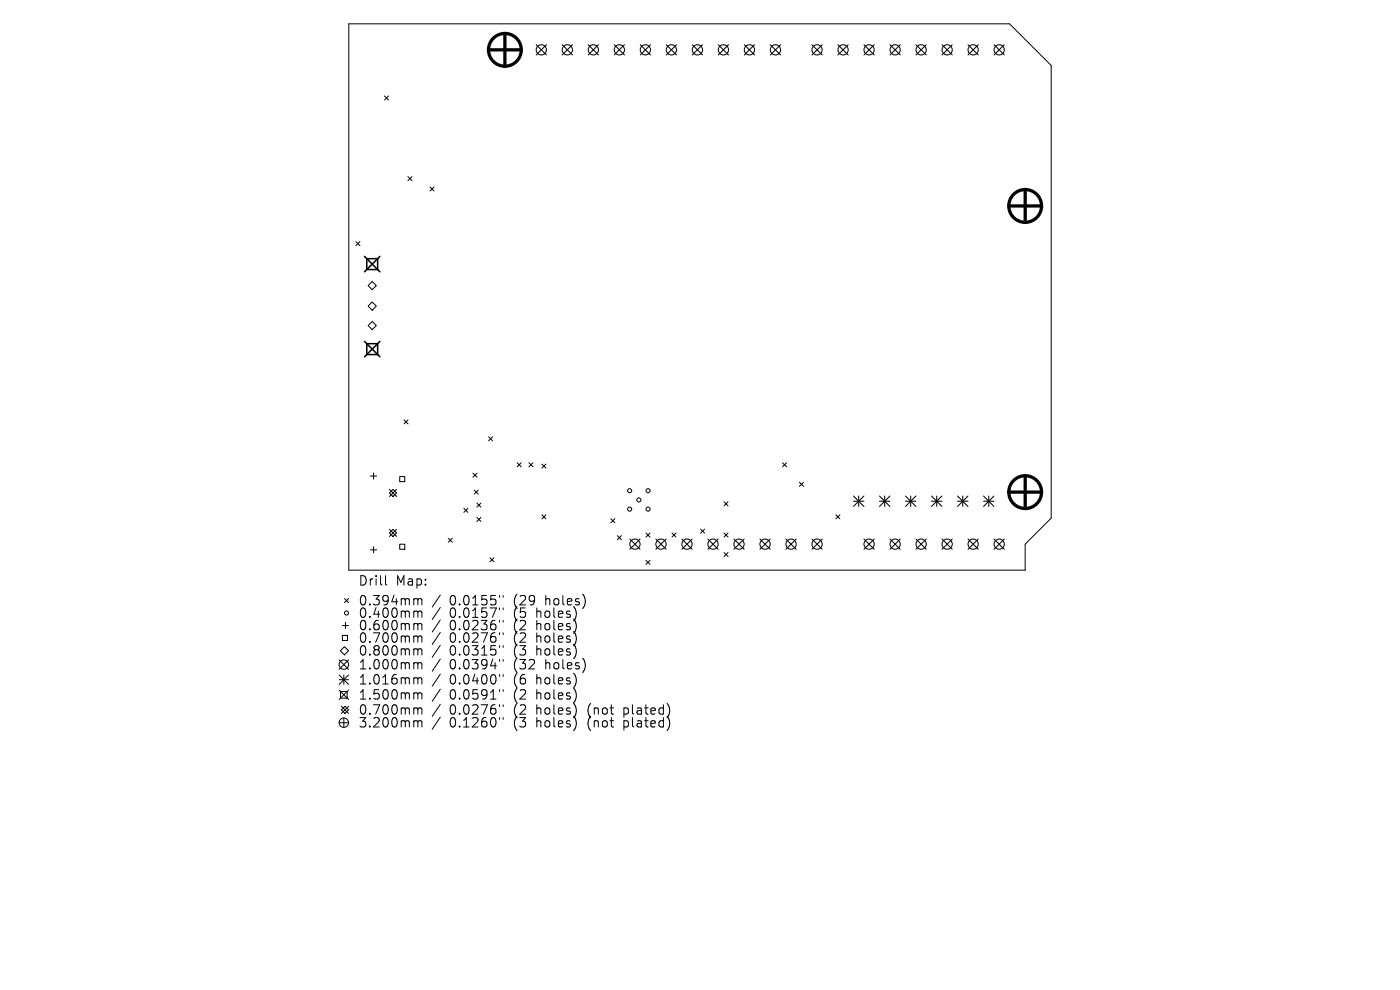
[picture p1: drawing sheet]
<svg xmlns="http://www.w3.org/2000/svg" width="297mm" height="210mm" viewBox="0 0 297 210" stroke-linecap="round" stroke-linejoin="round" font-family="sans-serif">
<defs><g id="words">
<g font-size="2.8">
<text x="75.9" y="124.5">Drill</text>
<text x="84" y="124.5">Map:</text>
<text x="75.9" y="128.7">0.394mm</text>
<text x="75.9" y="131.3">0.400mm</text>
<text x="95.4" y="128.7">0.0155&quot;</text>
<text x="95.4" y="131.3">0.0157&quot;</text>
<text x="109.1" y="128.7">(29</text>
<text x="109.1" y="131.3">(5</text>
<text x="114.1" y="131.3">holes)</text>
<text x="116" y="128.7">holes)</text>
<text x="75.9" y="134">0.600mm</text>
<text x="75.9" y="136.6">0.700mm</text>
<text x="95.4" y="134">0.0236&quot;</text>
<text x="95.4" y="136.6">0.0276&quot;</text>
<text x="109.1" y="134">(2</text>
<text x="109.1" y="136.6">(2</text>
<text x="114.1" y="134">holes)</text>
<text x="114.1" y="136.6">holes)</text>
<text x="75.9" y="139.3">0.800mm</text>
<text x="75.9" y="142.3">1.000mm</text>
<text x="95.4" y="139.3">0.0315&quot;</text>
<text x="95.4" y="142.3">0.0394&quot;</text>
<text x="109.1" y="139.3">(3</text>
<text x="109.1" y="142.3">(32</text>
<text x="114.1" y="139.3">holes)</text>
<text x="116" y="142.3">holes)</text>
<text x="75.9" y="145.5">1.016mm</text>
<text x="75.9" y="148.7">1.500mm</text>
<text x="95.4" y="145.5">0.0400&quot;</text>
<text x="95.4" y="148.7">0.0591&quot;</text>
<text x="109.1" y="145.5">(6</text>
<text x="109.1" y="148.7">(2</text>
<text x="114.1" y="145.5">holes)</text>
<text x="114.1" y="148.7">holes)</text>
<text x="75.9" y="151.9">0.700mm</text>
<text x="75.9" y="154.6">3.200mm</text>
<text x="95.4" y="151.9">0.0276&quot;</text>
<text x="95.4" y="154.6">0.1260&quot;</text>
<text x="109.1" y="151.9">(2</text>
<text x="109.1" y="154.6">(3</text>
<text x="114.1" y="151.9">holes)</text>
<text x="114.1" y="154.6">holes)</text>
<text x="125.1" y="151.9">(not</text>
<text x="125.1" y="154.6">(not</text>
<text x="133" y="151.9">plated)</text>
<text x="133" y="154.6">plated)</text>
</g>
</g></defs>
<g fill="none" stroke="#000" stroke-width=".21">
<path d="M74 5.1h140.2l8.8 8.8v96l-5.5 5.5v5.5h-143.5zM81.6 20.4l.8 .8M82.4 20.4l-.8 .8M86.5 37.5l.9 .8M87.4 37.5l-.9 .8M91.2 39.7l.9 .8M92.1 39.7l-.9 .8M75.5 51.3l.9 .8M76.4 51.3l-.9 .8M78.1 60.6l.9-.9 .8 .9-.8 .9zM78.1 64.9l.9-.8 .8 .8-.8 .9zM78.1 69.1l.9-.9 .8 .9-.8 .8z"/>
<path d="M85.7 89.1l.9 .8M86.6 89.1l-.9 .8M103.6 92.7l.9 .8M104.5 92.7l-.9 .8M109.7 98.2l.9 .8M110.6 98.2l-.9 .8M112.2 98.2l.9 .8M113.1 98.2l-.9 .8M115 98.4l.8 .9M115.8 98.4l-.8 .9M166 98.2l.9 .8M166.9 98.2l-.9 .8"/>
<path d="M78.6 101h1.3M78.6 116.6h1.3M79.3 100.3v1.3M79.3 116v1.3M82.6 104.6l.8-.8 .7 .8-.7 .7zM82.6 103.8l1.5 1.5M82.6 112.3l1.5 1.5M83.4 112.3l.7 .7-.7 .8-.8-.8zM84.1 103.8l-1.5 1.5M84.1 112.3l-1.5 1.5M84.8 101.1h1.1v1.1h-1.1zM84.8 115.4h1.1v1.1h-1.1z"/>
<path d="M95.1 114.2l.8 .8M95.9 114.2l-.8 .8M98.4 107.8l.9 .9M99.3 107.8l-.9 .9M100.3 100.4l.9 .8M100.6 104l.9 .8M101.2 106.7l.8 .9M101.2 109.8l.8 .8M101.2 100.4l-.9 .8M101.5 104l-.9 .8M102 106.7l-.8 .9M102 109.8l-.8 .8"/>
<path d="M103.9 118.3l.9 .9M104.8 118.3l-.9 .9M115 109.2l.8 .9M115.8 109.2l-.8 .9M129.6 110l.8 .9M130.4 110l-.8 .9M131 113.6l.8 .9M131.8 113.6l-.8 .9M137 113.1l.9 .8M137 118.9l.9 .8M137.9 113.1l-.9 .8M137.9 118.9l-.9 .8"/>
<path d="M142.6 113.1l.8 .8M143.4 113.1l-.8 .8M148.6 112.2l.9 .9M149.5 112.2l-.9 .9M153.6 117.2l.8 .9M153.6 106.4l.8 .9M153.6 113.1l.8 .8M154.4 106.4l-.8 .9M154.4 113.1l-.8 .8M154.4 117.2l-.8 .9M169.6 102.3l.9 .9M170.5 102.3l-.9 .9"/>
<path d="M177.3 109.2l.9 .9M178.2 109.2l-.9 .9M71.9 140l2 2M72.2 138l.9-.8 .8 .8-.8 .9zM72.6 132.7h1.3M72.6 134.8h1.1v1.1h-1.1zM73.1 127l.8 .8M73.3 132v1.3M73.9 127l-.8 .8M73.9 140l-2 2M81.8 122.1v1.7l.3 .3M88.1 127l.5 .1v.2"/>
<path d="M88.1 129.6h.3l.2 .3M88.1 132.3h.3l.2 .3M88.1 134.9h.3l.2 .3M88.1 137.6h.3l.2 .3M88.6 127.3l.3-.3 .5 .1 .1 1.2M88.6 127.3v1M88.6 129.9v1.1M88.6 132.6v1M88.6 135.2v1M88.6 137.9v1.1M88.6 129.9l.3-.3 .5 .1 .1 1.3M88.6 132.6l.3-.3 .5 .1 .1 1.2"/>
<path d="M88.6 135.2l.3-.3 .5 .1 .1 1.2M88.6 137.9l.3-.3 .5 .1 .1 1.3M93.4 126.2l-1.7 2.6M93.4 128.9l-1.7 2.5M93.4 131.5l-1.7 2.6M93.4 134.1l-1.7 2.6M93.4 136.9l-1.7 2.5M93.4 139.8l-1.7 2.6M106 126.3v.4M106 129v.3M106 131.6v.4M106 134.2v.4"/>
<path d="M106 137v.3M106 139.9v.4M106.7 126.3v.4M106.7 129v.3M106.7 131.6v.4M106.7 134.2v.4M106.7 137v.3M106.7 139.9v.4M71.9 143.2l2 2M71.9 144.2h2M71.9 146.4l2 2M71.9 153.3h2"/>
<path d="M72.2 146.7h1.4v1.4h-1.4zM72.4 150.6l.8-.8 .7 .8-.7 .7zM72.4 149.8l1.5 1.5M72.9 143.2v2M72.9 152.3v2M73.9 143.2l-2 2M73.9 146.4l-2 2M73.9 149.8l-1.5 1.5M88.1 140.6l.5 .1v.2M88.1 143.8l.5 .1v.2M88.1 147l.5 .1v.2M88.1 150.2l.5 .1v.2"/>
<path d="M88.1 152.9l.5 .1v.2M88.6 140.9v1M88.6 144.1v1M88.6 147.3v1M88.6 150.5v1M88.6 153.2v1M88.6 140.9l.3-.3 .5 .1 .1 1.2M88.6 144.1l.3-.3 .5 .1 .1 1.2M88.6 147.3l.3-.3 .5 .1 .1 1.2M88.6 150.5l.3-.3 .5 .1 .1 1.2M88.6 153.2l.3-.3 .5 .1 .1 1.2M93.4 143l-1.7 2.6"/>
<path d="M93.4 146.2l-1.7 2.6M93.4 149.4l-1.7 2.6M93.4 152.1l-1.7 2.6M106 143.1v.4M106 146.3v.4M106 149.5v.4M106 152.2v.4M106.7 143.1v.4M106.7 146.3v.4M106.7 149.5v.4M106.7 152.2v.4"/>
<circle cx="133.6" cy="104.1" r=".43"/>
<circle cx="133.6" cy="108" r=".43"/>
<circle cx="135.5" cy="106" r=".43"/>
<circle cx="137.5" cy="104.1" r=".43"/>
<circle cx="137.5" cy="108" r=".43"/>
<circle cx="73.5" cy="130" r=".43"/>
<circle cx="72.9" cy="141" r="1"/>
<circle cx="72.9" cy="153.3" r="1"/>
</g>
<g fill="none" stroke="#000" stroke-width=".22">
<path d="M113.7 9.5l2.2 2.2M115.9 9.5l-2.2 2.2M119.3 9.5l2.1 2.2M121.4 9.5l-2.1 2.2M124.8 9.5l2.2 2.2M127 9.5l-2.2 2.2M130.3 9.5l2.2 2.2M132.5 9.5l-2.2 2.2M135.8 9.5l2.2 2.2M138 9.5l-2.2 2.2M141.3 9.5l2.2 2.2M143.5 9.5l-2.2 2.2"/>
<path d="M146.9 9.5l2.1 2.2M149 9.5l-2.1 2.2M152.4 9.5l2.2 2.2M154.6 9.5l-2.2 2.2M157.9 9.5l2.2 2.2M160.1 9.5l-2.2 2.2M163.4 9.5l2.2 2.2M165.6 9.5l-2.2 2.2M172.2 9.5l2.2 2.2M174.4 9.5l-2.2 2.2M177.8 9.5l2.1 2.2M179.9 9.5l-2.1 2.2"/>
<path d="M183.3 9.5l2.2 2.2M185.5 9.5l-2.2 2.2M188.8 9.5l2.2 2.2M191 9.5l-2.2 2.2M194.3 9.5l2.2 2.2M196.5 9.5l-2.2 2.2M199.8 9.5l2.2 2.2M202 9.5l-2.2 2.2M205.4 9.5l2.1 2.2M207.5 9.5l-2.1 2.2M210.9 9.5l2.2 2.2M213.1 9.5l-2.2 2.2"/>
<path d="M133.6 114.3l2.2 2.2M135.8 114.3l-2.2 2.2M139.1 114.3l2.2 2.2M141.3 114.3l-2.2 2.2M144.7 114.3l2.1 2.2M146.8 114.3l-2.1 2.2M150.2 114.3l2.1 2.2M152.3 114.3l-2.1 2.2M155.7 114.3l2.2 2.2M157.9 114.3l-2.2 2.2M161.2 114.3l2.2 2.2M163.4 114.3l-2.2 2.2"/>
<path d="M166.7 114.3l2.2 2.2M168.9 114.3l-2.2 2.2M172.2 114.3l2.2 2.2M174.4 114.3l-2.2 2.2M181.1 105.2l2.2 2.2M181.1 106.3h2.2M182.2 105.2v2.2M183.3 105.2l-2.2 2.2M183.3 114.3l2.2 2.2M185.5 114.3l-2.2 2.2M186.6 106.3h2.2M186.6 105.2l2.2 2.2"/>
<path d="M187.7 105.2v2.2M188.8 105.2l-2.2 2.2M188.8 114.3l2.2 2.2M191 114.3l-2.2 2.2M192.1 106.3h2.2M192.1 105.2l2.2 2.2M193.2 105.2v2.2M194.3 105.2l-2.2 2.2M194.3 114.3l2.2 2.2M196.5 114.3l-2.2 2.2M197.6 106.3h2.2M197.6 105.2l2.2 2.2"/>
<path d="M198.7 105.2v2.2M199.8 105.2l-2.2 2.2M199.8 114.3l2.2 2.2M202 114.3l-2.2 2.2M203.1 106.3h2.2M203.1 105.2l2.2 2.2M204.2 105.2v2.2M205.3 105.2l-2.2 2.2M205.4 114.3l2.1 2.2M207.5 114.3l-2.1 2.2M208.7 106.3h2.2M208.7 105.2l2.2 2.2"/>
<path d="M209.8 105.2v2.2M210.9 105.2l-2.2 2.2M210.9 114.3l2.2 2.2M213.1 114.3l-2.2 2.2"/>
<circle cx="114.8" cy="10.6" r="1.09"/>
<circle cx="120.4" cy="10.6" r="1.09"/>
<circle cx="125.9" cy="10.6" r="1.09"/>
<circle cx="131.4" cy="10.6" r="1.09"/>
<circle cx="136.9" cy="10.6" r="1.09"/>
<circle cx="142.4" cy="10.6" r="1.09"/>
<circle cx="147.9" cy="10.6" r="1.09"/>
<circle cx="153.5" cy="10.6" r="1.09"/>
<circle cx="159" cy="10.6" r="1.09"/>
<circle cx="164.5" cy="10.6" r="1.09"/>
<circle cx="173.3" cy="10.6" r="1.09"/>
<circle cx="178.9" cy="10.6" r="1.09"/>
<circle cx="184.4" cy="10.6" r="1.09"/>
<circle cx="189.9" cy="10.6" r="1.09"/>
<circle cx="195.4" cy="10.6" r="1.09"/>
<circle cx="200.9" cy="10.6" r="1.09"/>
<circle cx="206.4" cy="10.6" r="1.09"/>
<circle cx="212" cy="10.6" r="1.09"/>
<circle cx="134.7" cy="115.4" r="1.09"/>
<circle cx="140.2" cy="115.4" r="1.09"/>
<circle cx="145.7" cy="115.4" r="1.09"/>
<circle cx="151.3" cy="115.4" r="1.09"/>
<circle cx="156.8" cy="115.4" r="1.09"/>
<circle cx="162.3" cy="115.4" r="1.09"/>
<circle cx="167.8" cy="115.4" r="1.09"/>
<circle cx="173.3" cy="115.4" r="1.09"/>
<circle cx="184.4" cy="115.4" r="1.09"/>
<circle cx="189.9" cy="115.4" r="1.09"/>
<circle cx="195.4" cy="115.4" r="1.09"/>
<circle cx="200.9" cy="115.4" r="1.09"/>
<circle cx="206.4" cy="115.4" r="1.09"/>
<circle cx="212" cy="115.4" r="1.09"/>
</g>
<path d="M77.3 54.4l3.3 3.3M77.8 54.9h2.3v2.3h-2.3zM80.6 54.4l-3.3 3.3M77.3 72.4l3.3 3.3M77.8 72.9h2.3v2.3h-2.3zM80.6 72.4l-3.3 3.3" fill="none" stroke="#000" stroke-width=".33"/>
<g fill="none" stroke="#000" stroke-width=".7">
<path d="M103.6 10.6h7M107.1 7.1v6.9M214 43.7h7M217.5 40.2v7M214 104.4h7M217.5 100.9v7"/>
<circle cx="107.1" cy="10.6" r="3.5"/>
<circle cx="217.5" cy="43.7" r="3.5"/>
<circle cx="217.5" cy="104.4" r="3.5"/>
</g>
<use href="#words"/>
</svg>
